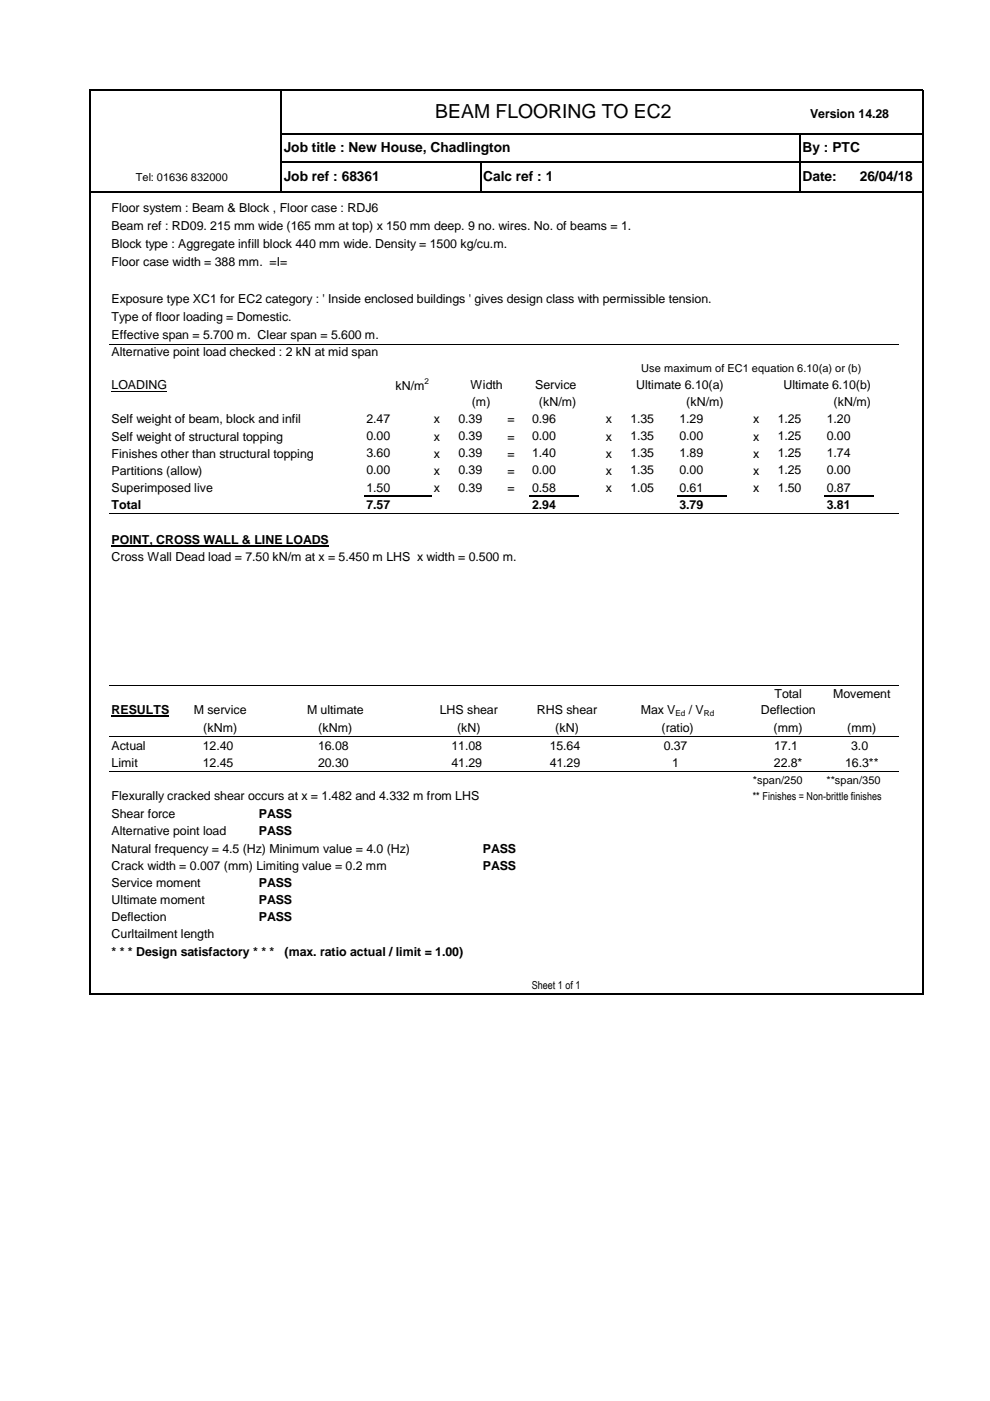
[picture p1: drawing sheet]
<svg xmlns="http://www.w3.org/2000/svg" width="210mm" height="297mm" viewBox="0 0 210 297" stroke-linecap="round" stroke-linejoin="round" font-family="sans-serif">
<defs><g id="words">
<text font-size="4.1" x="92.2" y="25">BEAM FLOORING TO EC2</text>
<g font-size="2.9">
<text x="60.2" y="32.3">Job title : New House, Chadlington</text>
<text x="170.1" y="32.3">By : PTC</text>
<text x="60.2" y="38.4">Job ref : 68361</text>
<text x="102.4" y="38.4">Calc ref : 1</text>
<text x="170.1" y="38.4">Date:</text>
<text x="182.3" y="38.4">26/04/18</text>
</g>
<g font-size="2.6">
<text x="171.7" y="25">Version 14.28</text>
<text x="23.7" y="44.9">Floor system : Beam &amp; Block , Floor case : RDJ6</text>
<text x="23.7" y="48.8">Beam ref : RD09. 215 mm wide (165 mm at top) x 150 mm deep. 9 no. wires. No. of beams = 1.</text>
<text x="23.7" y="52.6">Block type : Aggregate infill block 440 mm wide. Density = 1500 kg/cu.m.</text>
<text x="23.7" y="56.5">Floor case width = 388 mm. =I=</text>
<text x="23.7" y="64.2">Exposure type XC1 for EC2 category : ' Inside enclosed buildings ' gives design class with permissible tension.</text>
<text x="23.7" y="68">Type of floor loading = Domestic.</text>
<text x="23.7" y="72">Effective span = 5.700 m. Clear span = 5.600 m.</text>
<text x="23.7" y="75.5">Alternative point load checked : 2 kN at mid span</text>
<text x="23.7" y="82.5">LOADING</text>
<text x="83.8" y="82.7">kN/m</text>
<text x="99.8" y="82.4">Width</text>
<text x="113.5" y="82.4">Service</text>
<text x="134.9" y="82.4">Ultimate 6.10(a)</text>
<text x="166.1" y="82.4">Ultimate 6.10(b)</text>
<text x="23.7" y="89.8">Self weight of beam, block and infil</text>
<text x="77.7" y="89.7">2.47</text>
<text x="92" y="89.8">x</text>
<text x="97.2" y="89.7">0.39</text>
<text x="100" y="86">(m)</text>
<text x="107.6" y="89.8">=</text>
<text x="112.8" y="89.7">0.96</text>
<text x="114.3" y="86">(kN/m)</text>
<text x="128.4" y="89.8">x</text>
<text x="133.6" y="89.7">1.35</text>
<text x="144.1" y="89.7">1.29</text>
<text x="145.5" y="86">(kN/m)</text>
<text x="159.7" y="89.8">x</text>
<text x="164.9" y="89.7">1.25</text>
<text x="175.3" y="89.7">1.20</text>
<text x="176.7" y="86">(kN/m)</text>
<text x="23.7" y="93.4">Self weight of structural topping</text>
<text x="77.7" y="93.3">0.00</text>
<text x="92" y="93.4">x</text>
<text x="97.2" y="93.3">0.39</text>
<text x="107.6" y="93.4">=</text>
<text x="112.8" y="93.3">0.00</text>
<text x="128.4" y="93.4">x</text>
<text x="133.6" y="93.3">1.35</text>
<text x="144.1" y="93.3">0.00</text>
<text x="159.7" y="93.4">x</text>
<text x="164.9" y="93.3">1.25</text>
<text x="175.3" y="93.3">0.00</text>
<text x="23.7" y="97.1">Finishes other than structural topping</text>
<text x="23.7" y="100.7">Partitions (allow)</text>
<text x="77.7" y="96.9">3.60</text>
<text x="77.7" y="100.6">0.00</text>
<text x="92" y="97.1">x</text>
<text x="92" y="100.7">x</text>
<text x="97.2" y="96.9">0.39</text>
<text x="97.2" y="100.6">0.39</text>
<text x="107.6" y="97.1">=</text>
<text x="107.6" y="100.7">=</text>
<text x="112.8" y="100.6">0.00</text>
<text x="112.8" y="96.9">1.40</text>
<text x="128.4" y="97.1">x</text>
<text x="128.4" y="100.7">x</text>
<text x="133.6" y="100.6">1.35</text>
<text x="133.6" y="96.9">1.35</text>
<text x="144.1" y="96.9">1.89</text>
<text x="144.1" y="100.6">0.00</text>
<text x="159.7" y="97.1">x</text>
<text x="159.7" y="100.7">x</text>
<text x="164.9" y="96.9">1.25</text>
<text x="164.9" y="100.6">1.25</text>
<text x="175.3" y="96.9">1.74</text>
<text x="175.3" y="100.6">0.00</text>
<text x="23.7" y="104.4">Superimposed live</text>
<text x="23.7" y="108">Total</text>
<text x="77.7" y="107.9">7.57</text>
<text x="77.7" y="104.2">1.50</text>
<text x="92" y="104.4">x</text>
<text x="97.2" y="104.2">0.39</text>
<text x="107.6" y="104.4">=</text>
<text x="112.8" y="107.9">2.94</text>
<text x="112.8" y="104.2">0.58</text>
<text x="128.4" y="104.4">x</text>
<text x="133.6" y="104.2">1.05</text>
<text x="144.1" y="107.9">3.79</text>
<text x="144.1" y="104.2">0.61</text>
<text x="159.7" y="104.4">x</text>
<text x="164.9" y="104.2">1.50</text>
<text x="175.3" y="107.9">3.81</text>
<text x="175.3" y="104.2">0.87</text>
<text x="23.7" y="115.3">POINT, CROSS WALL &amp; LINE LOADS</text>
<text x="23.7" y="118.9">Cross Wall Dead load = 7.50 kN/m at x = 5.450 m LHS x width = 0.500 m.</text>
<text x="164.2" y="148">Total</text>
<text x="176.7" y="148">Movement</text>
<text x="23.7" y="151.4">RESULTS</text>
<text x="41.1" y="151.4">M service</text>
<text x="43.1" y="155.3">(kNm)</text>
<text x="65.1" y="151.4">M ultimate</text>
<text x="67.5" y="155.3">(kNm)</text>
<text x="93.3" y="151.4">LHS shear</text>
<text x="96.9" y="155.3">(kN)</text>
<text x="113.8" y="151.4">RHS shear</text>
<text x="117.7" y="155.3">(kN)</text>
<text x="135.9" y="151.4">Max V</text>
<text x="140.3" y="155.3">(ratio)</text>
<text x="146" y="151.4">/ V</text>
<text x="161.3" y="151.4">Deflection</text>
<text x="164" y="155.3">(mm)</text>
<text x="179.6" y="155.3">(mm)</text>
<text x="23.7" y="158.9">Actual</text>
<text x="43" y="158.9">12.40</text>
<text x="67.4" y="158.9">16.08</text>
<text x="95.7" y="158.9">11.08</text>
<text x="116.5" y="158.9">15.64</text>
<text x="140.7" y="158.9">0.37</text>
<text x="164.1" y="158.9">17.1</text>
<text x="180.5" y="158.9">3.0</text>
<text x="23.7" y="162.6">Limit</text>
<text x="43" y="162.6">12.45</text>
<text x="67.4" y="162.6">20.30</text>
<text x="95.7" y="162.6">41.29</text>
<text x="116.5" y="162.6">41.29</text>
<text x="142.5" y="162.6">1</text>
<text x="164.1" y="162.6">22.8*</text>
<text x="179.2" y="162.6">16.3**</text>
<text x="23.7" y="169.6">Flexurally cracked shear occurs at x = 1.482 and 4.332 m from LHS</text>
<text x="23.7" y="173.5">Shear force</text>
<text x="54.9" y="173.5">PASS</text>
<text x="23.7" y="177.1">Alternative point load</text>
<text x="54.9" y="177.1">PASS</text>
<text x="23.7" y="180.8">Natural frequency = 4.5 (Hz) Minimum value = 4.0 (Hz)</text>
<text x="23.7" y="184.4">Crack width = 0.007 (mm) Limiting value = 0.2 mm</text>
<text x="102.4" y="180.8">PASS</text>
<text x="102.4" y="184.4">PASS</text>
<text x="23.7" y="188">Service moment</text>
<text x="23.7" y="191.7">Ultimate moment</text>
<text x="54.9" y="188">PASS</text>
<text x="54.9" y="191.7">PASS</text>
<text x="23.7" y="195.3">Deflection</text>
<text x="54.9" y="195.3">PASS</text>
<text x="23.7" y="199">Curltailment length</text>
<text x="23.7" y="202.6">* * * Design satisfactory * * *</text>
<text x="60.3" y="202.6">(max. ratio actual / limit = 1.00)</text>
</g>
<g font-size="2.3">
<text x="28.8" y="38.4">Tel: 01636 832000</text>
<text x="136" y="78.8">Use maximum of EC1 equation 6.10(a) or (b)</text>
<text x="159.6" y="166.2">*span/250</text>
<text x="175.3" y="166.2">**span/350</text>
<text x="159.6" y="169.6">** Finishes = Non-brittle finishes</text>
<text x="112.7" y="209.6">Sheet 1 of 1</text>
</g>
<g font-size="1.7">
<text x="90" y="81.4">2</text>
<text x="143.2" y="151.9">Ed</text>
<text x="149.2" y="151.9">Rd</text>
</g>
</g></defs>
<path d="M23.2 73.1h167.3M23.7 82.9h11.7M23.2 108.9h167.3M23.2 145.3h167.3M23.2 156.2h167.3M23.2 163.5h167.3" fill="none" stroke="#000" stroke-width=".21"/>
<path d="M23.7 115.7h46M23.7 151.8h12.2" fill="none" stroke="#000" stroke-width=".3"/>
<g fill="none" stroke="#000" stroke-width=".25">
<path d="M19 19v191.9M19.2 19.1h176.5M59.6 19.2v21.6M195.6 19.2v191.7M59.7 28.4h136M59.7 34.3h136M101.9 34.5v6.3M169.6 28.6v12.2M19.2 40.7h176.5M77.2 105.2h14.3M112.3 105.2h10.5M143.6 105.2h10.4"/>
<path d="M174.8 105.2h10.5M19.2 210.8h176.5"/>
</g>
<use href="#words"/>
</svg>
